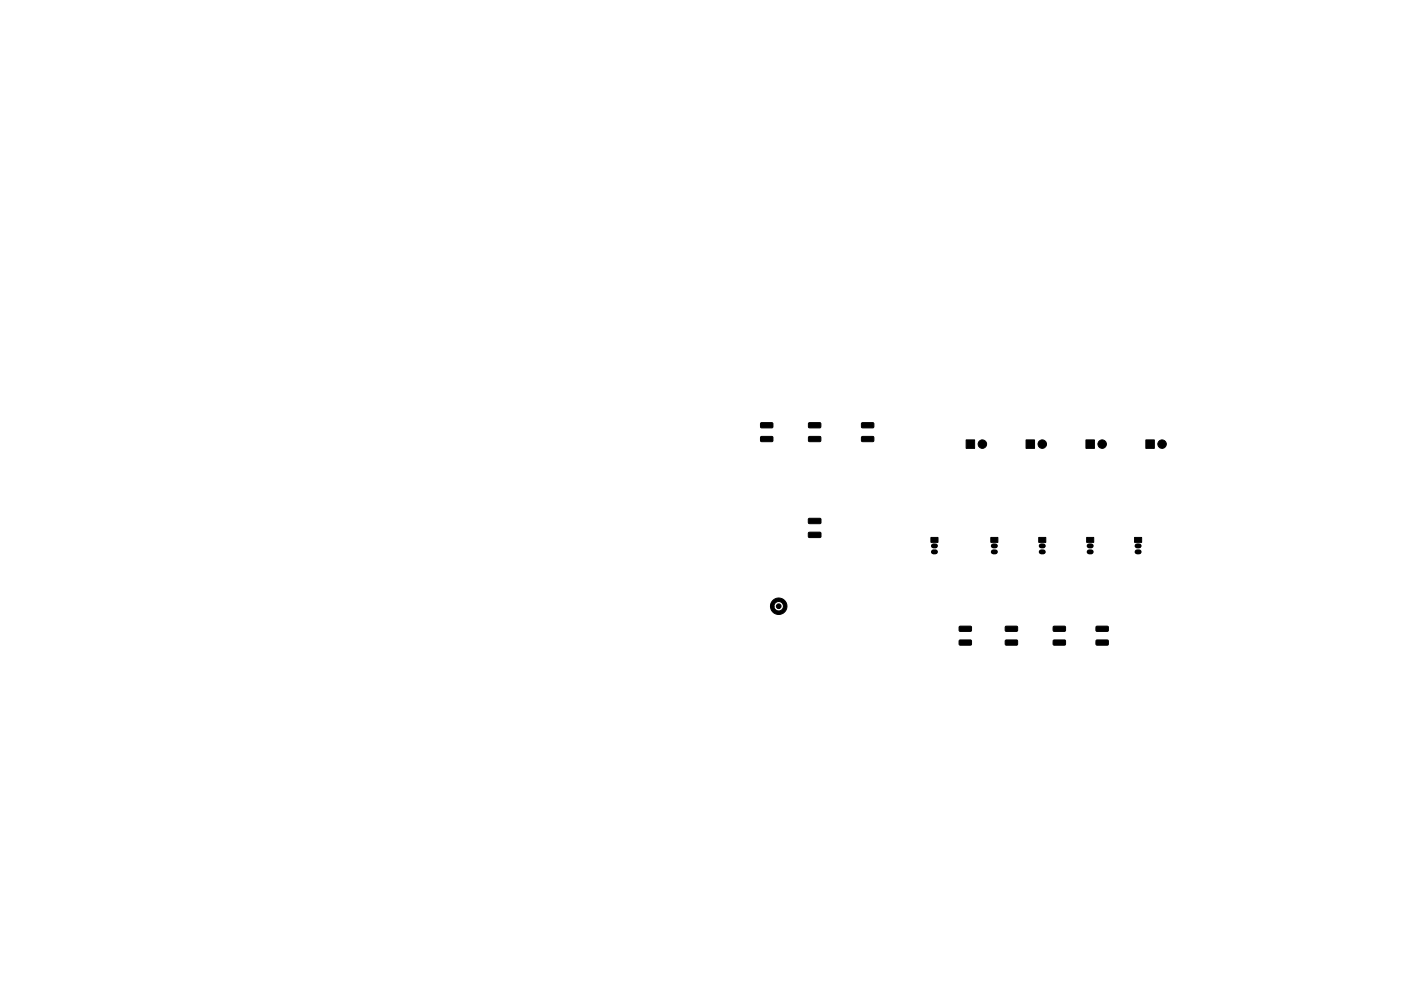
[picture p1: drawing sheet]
<svg xmlns="http://www.w3.org/2000/svg" width="297mm" height="210mm" viewBox="0 0 297 210" stroke-linecap="round" stroke-linejoin="round" font-family="sans-serif">
<g fill="#000" stroke="#000" stroke-width=".21">
<path d="M161.3 92.7l2.4-.1 .2 .2v.8l-.3 .1h-2.2l-.2-.2zM161.3 89.7h2.4l.2 .2v.7l-.3 .2h-2.2l-.2-.3zM171.5 89.7h2.4l.1 .2v.7l-.2 .2h-2.3l-.1-.3zM171.5 92.7l2.4-.1 .1 .2v.8l-.2 .1h-2.3l-.1-.2zM182.7 89.7h2.4l.2 .2v.7l-.3 .2h-2.2l-.2-.3zM182.7 92.7l2.4-.1 .2 .2v.8l-.3 .1h-2.2l-.2-.2zM204.8 93.3h1.8v1.8h-1.8zM217.5 93.3h1.8v1.8h-1.8zM230.2 93.3h1.8v1.8h-1.8zM242.9 93.3h1.8v1.8h-1.8zM171.4 113l2.5-.1 .2 .3v.7l-.3 .2-2.3-.1-.1-.2zM171.4 110h2.5l.2 .2v.8l-.3 .1h-2.3l-.1-.2z"/>
<path d="M197.4 114h1.5v1.1h-1.5zM210.1 114h1.5v1.1h-1.5zM220.2 114h1.5v1.1h-1.5zM230.4 114h1.5v1.1h-1.5zM240.5 114h1.6v1.1h-1.6zM163.8 127.4a1.75 1.75 0 0 1 2.8 .3 1.75 1.75 0 0 1-1 2.6 1.75 1.75 0 0 1-2.2-1.7h.7a1 1 0 0 0 1.4 .9 1 1 0 0 0 .2-1.7 1 1 0 0 0-1.6 .6v.2h-.7v-.5zM203.4 132.9h2.4l.2 .2v.7l-.3 .2-2.2-.1-.2-.2zM203.4 135.8h2.4l.2 .2v.7l-.3 .2h-2.2l-.2-.3zM213.2 132.9h2.4l.2 .2-.1 .7-.2 .2-2.2-.1-.2-.2zM213.2 135.8h2.4l.2 .2-.1 .7-.2 .2h-2.2l-.2-.3zM223.3 132.9h2.5l.1 .2v.7l-.2 .2-2.3-.1-.1-.2zM223.3 135.8h2.5l.1 .2v.7l-.2 .2h-2.3l-.1-.3z"/>
<path d="M232.4 135.8h2.5l.1 .2v.7l-.2 .2h-2.3l-.1-.3zM232.4 132.9h2.5l.1 .2v.7l-.2 .2-2.3-.1-.1-.2z"/>
<circle cx="208.3" cy="94.2" r=".9"/>
<circle cx="221" cy="94.2" r=".9"/>
<circle cx="233.7" cy="94.2" r=".9"/>
<circle cx="246.4" cy="94.2" r=".9"/>
<circle cx="165.1" cy="128.6" r=".5"/>
</g>
<path d="M197.9 115.8h.4M197.9 117.1h.4M210.6 115.8h.4M210.6 117.1h.4M220.8 115.8h.4M220.8 117.1h.4M230.9 115.8h.5M230.9 117.1h.5M241.1 115.8h.4M241.1 117.1h.4" fill="none" stroke="#000" stroke-width="1.1"/>
</svg>
